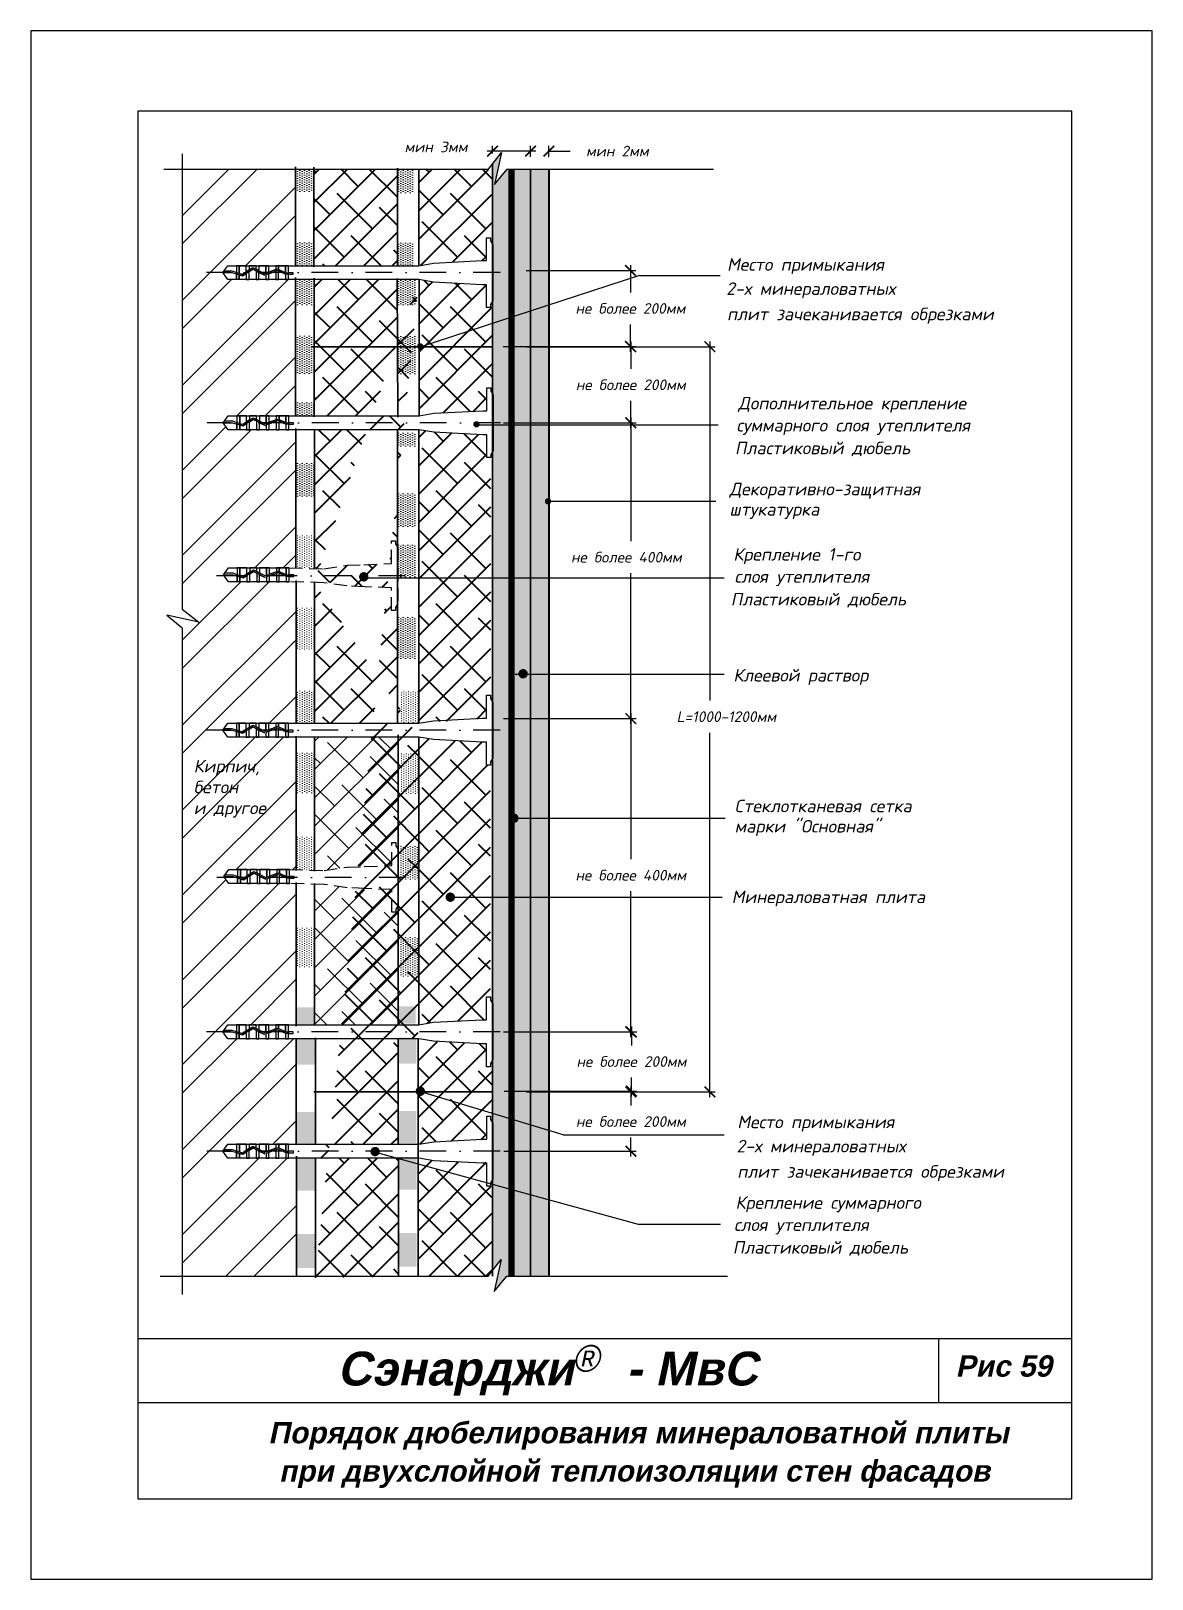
# Model space of a CAD drawing. Header units: inches. Extents: x 47 to 4151, y -1120 to 1902.
# Drawn here: x 1733.8 to 1943.8, y -67.3 to 222.7 of the extents above; entities that cross this region are included whole.
import ezdxf

# ---------------------------------------------------------------- set-up
doc = ezdxf.new("R2010")
doc.units = ezdxf.units.IN
doc.header["$LTSCALE"] = 10
doc.header["$MEASUREMENT"] = 0
doc.linetypes.add('DASHDOT', pattern=[1, 0.5, -0.25, 0, -0.25])
doc.linetypes.add('HIDDEN', pattern=[0.375, 0.25, -0.125])
doc.layers.add('dim', color=160, linetype='Continuous', lineweight=15)
doc.layers.add('Layer1', color=108, linetype='Continuous', lineweight=30)
for name, color, linetype in [('DUBEL', 142, 'Continuous'), ('hatch', 240, 'Continuous'), ('ndp', 242, 'Continuous'), ('ramka', 248, 'Continuous'), ('Плиты верх', 96, 'Continuous')]:
    doc.layers.add(name, color=color, linetype=linetype)
doc.layers.add('list', color=5, linetype='Continuous', plot=False)
doc.styles.add('ndp', font='ARIALBD.TTF', dxfattribs={"oblique": 12})
doc.styles.add('style2', font='romans.shx', dxfattribs={"oblique": 12})
doc.dimstyles.new('1', dxfattribs={"dimtxt": 2, "dimasz": 2, "dimexe": 1, "dimexo": 0.7, "dimgap": 2, "dimtad": 0, "dimtih": 1, "dimtoh": 1, "dimdec": 4, "dimzin": 0, "dimdsep": 46, "dimtxsty": 'style2', "dimblk": 'ARCHTICK', "dimcen": 1.5, "dimdle": 1, "dimadec": 0, "dimazin": 0, "dimtfac": 1, "dimtdec": 4, "dimtofl": 0, "dimtmove": 0, "dimatfit": 2, "dimldrblk": 'DOTSMALL', "dimfxl": 1, "dimtolj": 1, "dimtzin": 0, "dimarcsym": 0})
pattern_1 = [(45, (631.9717, -10.0287), (-2.65165, 2.65165), []), (135, (631.9717, -10.0287), (-7.954951, 2.65165), [9.375, -5.625])]
pattern_2 = [(90, (-9.09828, 637.78272), (-0.4375, 0.21875), [0, -0.4375])]

msp = doc.modelspace()

# ---------------------------------------------------------------- texts
at = {"layer": 'ndp', "oblique": 12}
for s, height, style, p in [('Место примыкания ', 2.34619952, 'style2', (1864.232794, 177.77709)), ('2-х минераловатных ', 2.34619952, 'style2', (1864.081341, 173.251513)), ('плит зачеканивается обрезками', 2.34619952, 'style2', (1864.232794, 168.495258)), ('Дополнительное крепление ', 2.34619952, 'style2', (1866.330208, 151.790899)), ('суммарного слоя утеплителя', 2.34619952, 'style2', (1866.009308, 147.649157)), ('Пластиковый дюбель', 2.34619952, 'style2', (1865.71177, 143.394692)), ('Декоративно-защитная', 2.34619952, 'style2', (1864.689608, 135.70395)), ('штукатурка', 2.3461995, 'style2', (1864.689608, 131.905341)), ('Крепление 1-го', 2.34619952, 'style2', (1865.410105, 123.470336)), ('слоя утеплителя', 2.34619952, 'style2', (1865.647136, 119.328594)), ('Пластиковый дюбель', 2.34619952, 'style2', (1864.936026, 115.074129)), ('Клеевой раствор', 2.34619952, 'style2', (1865.402318, 100.820962)), ('Кирпич,', 2.3461995, 'style2', (1764.318926, 83.807519)), ('бетон', 2.3461995, 'style2', (1764.318926, 79.89138)), ('Стеклотканевая сетка', 2.34619952, 'style2', (1865.661045, 76.336345)), ('и другое', 2.3461995, 'style2', (1764.318926, 75.975241)), ('марки "Основная"', 2.34619952, 'style2', (1865.661045, 72.537736)), ('Минераловатная плита', 2.34619952, 'style2', (1865.098375, 59.312294)), ('Место примыкания ', 2.34619952, 'style2', (1866.154, 17.144482)), ('2-х минераловатных ', 2.34619952, 'style2', (1866.002547, 12.618905)), ('плит зачеканивается обрезками', 2.34619952, 'style2', (1866.154, 7.862649)), ('Крепление суммарного', 2.34619952, 'style2', (1865.809777, 2.035965)), ('слоя утеплителя', 2.34619952, 'style2', (1865.556959, -2.105777)), ('Пластиковый дюбель', 2.34619952, 'style2', (1865.304141, -6.360242)), ('Сэнарджи    - МвС', 6.33260053, 'ndp', (1791.250203, -31.051338)), ('Рис 59', 4, 'ndp', (1907.051662, -29.406924)), ('Порядок дюбелирования минераловатной плиты ', 4, 'ndp', (1778.302857, -41.88731)), (' при двухслойной теплоизоляции стен фасадов', 4, 'ndp', (1778.744492, -49.051162))]:
    msp.add_text(s, height=height, dxfattribs=dict(at, style=style)).set_placement(p)
at = {"layer": 'ndp', "insert": (1835.272226, -23.476516), "char_height": 5, "attachment_point": 1, "style": 'style2'}
msp.add_mtext('{\\fCentury Gothic|b0|i0|c204|p32;®}', dxfattribs=at)

# ---------------------------------------------------------------- blocks, each defined once
blk = doc.blocks.new('_ArchTick')
at = {"layer": 'DUBEL', "color": 0, "const_width": 0.15}
blk.add_lwpolyline([(-0.5, -0.5), (0.5, 0.5)], dxfattribs=at)
blk = doc.blocks.new('*D324')
at = {"layer": 'Defpoints', "color": 0}
for p in [(1826.06, 35.18), (1821.8, 24.08), (1846.33, 24.08)]:
    blk.add_point(p, dxfattribs=at)
at = {"layer": 'dim', "color": 0, "lineweight": -2}
for p, q in [((1826.76, 35.18), (1847.33, 35.18)), ((1846.33, 36.18), (1846.33, 32.64)), ((1846.33, 23.08), (1846.33, 26.62)), ((1822.5, 24.08), (1847.33, 24.08))]:
    blk.add_line(p, q, dxfattribs=at)
at = {"layer": 'dim', "color": 0, "lineweight": -2, "xscale": 2, "yscale": 2, "zscale": 2}
for p, rotation in [((1846.33, 35.18), 90), ((1846.33, 24.08), 270)]:
    blk.add_blockref('_ArchTick', p, dxfattribs=dict(at, rotation=rotation))
at = {"layer": 'dim', "color": 0, "insert": (1846.33, 29.63), "char_height": 2, "attachment_point": 5, "style": 'style2'}
blk.add_mtext('\\A1;{\\fRomanS|b0|i0|c204|p2;не более 200мм}', dxfattribs=at)
blk = doc.blocks.new('_DotSmall')
at = {"layer": 'DUBEL', "color": 0, "const_width": 0.5}
blk.add_lwpolyline([(-0.0625, 0, 1), (0.0625, 0, 1)], format="xyb", close=True, dxfattribs=at)
blk = doc.blocks.new('*D325')
at = {"layer": 'Defpoints', "color": 0}
for p in [(1825.88, 177.83), (1821.62, 163.58), (1846.14, 163.58)]:
    blk.add_point(p, dxfattribs=at)
at = {"layer": 'dim', "color": 0, "lineweight": -2}
for p, q in [((1826.58, 177.83), (1847.14, 177.83)), ((1846.14, 178.83), (1846.14, 173.72)), ((1846.14, 162.58), (1846.14, 167.7)), ((1822.32, 163.58), (1847.14, 163.58))]:
    blk.add_line(p, q, dxfattribs=at)
at = {"layer": 'dim', "color": 0, "lineweight": -2, "xscale": 2, "yscale": 2, "zscale": 2}
for p, rotation in [((1846.14, 177.83), 90), ((1846.14, 163.58), 270)]:
    blk.add_blockref('_ArchTick', p, dxfattribs=dict(at, rotation=rotation))
at = {"layer": 'dim', "color": 0, "insert": (1846.14, 170.71), "char_height": 2, "attachment_point": 5, "style": 'style2'}
blk.add_mtext('\\A1;{\\fRomanS|b0|i0|c204|p2;не более 200мм}', dxfattribs=at)
blk = doc.blocks.new('*D326')
at = {"layer": 'Defpoints', "color": 0}
for p in [(1825.96, 23.94), (1821.7, 12.83), (1846.22, 12.83)]:
    blk.add_point(p, dxfattribs=at)
at = {"layer": 'dim', "color": 0, "lineweight": -2}
for p, q in [((1826.66, 23.94), (1847.22, 23.94)), ((1846.22, 24.94), (1846.22, 21.4)), ((1846.22, 11.83), (1846.22, 15.38)), ((1822.4, 12.83), (1847.22, 12.83))]:
    blk.add_line(p, q, dxfattribs=at)
at = {"layer": 'dim', "color": 0, "lineweight": -2, "xscale": 2, "yscale": 2, "zscale": 2}
for p, rotation in [((1846.22, 23.94), 90), ((1846.22, 12.83), 270)]:
    blk.add_blockref('_ArchTick', p, dxfattribs=dict(at, rotation=rotation))
at = {"layer": 'dim', "color": 0, "insert": (1846.22, 18.39), "char_height": 2, "attachment_point": 5, "style": 'style2'}
blk.add_mtext('\\A1;{\\fRomanS|b0|i0|c204|p2;не более 200мм}', dxfattribs=at)
blk = doc.blocks.new('*D327')
at = {"layer": 'Defpoints', "color": 0}
for p in [(1839.26, 163.54), (1861.02, 163.54), (1836.94, 23.94)]:
    blk.add_point(p, dxfattribs=at)
at = {"layer": 'dim', "color": 0, "lineweight": -2}
for p, q in [((1839.96, 163.54), (1862.02, 163.54)), ((1861.02, 164.54), (1861.02, 97.24)), ((1861.02, 22.94), (1861.02, 91.24)), ((1837.64, 23.94), (1862.02, 23.94))]:
    blk.add_line(p, q, dxfattribs=at)
at = {"layer": 'dim', "color": 0, "lineweight": -2, "xscale": 2, "yscale": 2, "zscale": 2}
for p, rotation in [((1861.02, 163.54), 90), ((1861.02, 23.94), 270)]:
    blk.add_blockref('_ArchTick', p, dxfattribs=dict(at, rotation=rotation))
at = {"layer": 'dim', "color": 0, "insert": (1864.12, 94.24), "char_height": 2, "attachment_point": 5, "style": 'style2'}
blk.add_mtext('\\A1;L=1000-1200{\\fRomanS|b0|i0|c204|p2;мм}', dxfattribs=at)
blk = doc.blocks.new('*D328')
at = {"layer": 'Defpoints', "color": 0}
for p in [(1830.87, 200.19), (1827.42, 198.44), (1830.87, 198.32)]:
    blk.add_point(p, dxfattribs=at)
at = {"layer": 'dim', "color": 0, "lineweight": -2}
for p, q in [((1827.42, 200.19), (1825.42, 200.19)), ((1827.42, 199.14), (1827.42, 201.19)), ((1830.87, 199.02), (1830.87, 201.19)), ((1830.87, 200.19), (1834.87, 200.19))]:
    blk.add_line(p, q, dxfattribs=at)
at = {"layer": 'dim', "color": 0, "lineweight": -2, "xscale": 2, "yscale": 2, "zscale": 2}
blk.add_blockref('_ArchTick', (1827.42, 200.19), dxfattribs=at)
at = {"layer": 'dim', "color": 0, "lineweight": -2, "xscale": 2, "yscale": 2, "zscale": 2, "rotation": 180}
blk.add_blockref('_ArchTick', (1830.87, 200.19), dxfattribs=at)
at = {"layer": 'dim', "color": 0, "insert": (1843.69, 200.19), "char_height": 2, "attachment_point": 5, "style": 'style2'}
blk.add_mtext('\\A1;{\\fRomanS|b0|i0|c204|p2;мин 2мм}', dxfattribs=at)
blk = doc.blocks.new('*D329')
at = {"layer": 'Defpoints', "color": 0}
for p in [(1820.32, 200.19), (1820.32, 199.02), (1827.42, 198.44)]:
    blk.add_point(p, dxfattribs=at)
at = {"layer": 'dim', "color": 0, "lineweight": -2}
for p, q in [((1828.42, 200.19), (1819.32, 200.19)), ((1820.32, 199.72), (1820.32, 201.19)), ((1827.42, 199.14), (1827.42, 201.19))]:
    blk.add_line(p, q, dxfattribs=at)
at = {"layer": 'dim', "color": 0, "lineweight": -2, "xscale": 2, "yscale": 2, "zscale": 2, "rotation": 180}
blk.add_blockref('_ArchTick', (1820.32, 200.19), dxfattribs=at)
at = {"layer": 'dim', "color": 0, "lineweight": -2, "xscale": 2, "yscale": 2, "zscale": 2}
blk.add_blockref('_ArchTick', (1827.42, 200.19), dxfattribs=at)
at = {"layer": 'dim', "color": 0, "insert": (1809.72, 200.97), "char_height": 2, "attachment_point": 5, "style": 'style2'}
blk.add_mtext('\\A1;{\\fRomanS|b0|i0|c204|p2;мин 3мм}', dxfattribs=at)
blk = doc.blocks.new('*D330')
at = {"layer": 'Defpoints', "color": 0}
for p in [(1821.69, 149.29), (1846.21, 149.29), (1821.69, 93.87)]:
    blk.add_point(p, dxfattribs=at)
at = {"layer": 'dim', "color": 0, "lineweight": -2}
for p, q in [((1822.39, 149.29), (1847.21, 149.29)), ((1846.21, 150.29), (1846.21, 127.12)), ((1846.21, 92.87), (1846.21, 121.1)), ((1822.39, 93.87), (1847.21, 93.87))]:
    blk.add_line(p, q, dxfattribs=at)
at = {"layer": 'dim', "color": 0, "lineweight": -2, "xscale": 2, "yscale": 2, "zscale": 2}
for p, rotation in [((1846.21, 149.29), 90), ((1846.21, 93.87), 270)]:
    blk.add_blockref('_ArchTick', p, dxfattribs=dict(at, rotation=rotation))
at = {"layer": 'dim', "color": 0, "insert": (1845.37, 124.11), "char_height": 2, "attachment_point": 5, "style": 'style2'}
blk.add_mtext('\\A1;{\\fRomanS|b0|i0|c204|p2;не более 400мм}', dxfattribs=at)
blk = doc.blocks.new('*D331')
at = {"layer": 'Defpoints', "color": 0}
for p in [(1825.95, 163.54), (1821.69, 149.28), (1846.21, 149.28)]:
    blk.add_point(p, dxfattribs=at)
at = {"layer": 'dim', "color": 0, "lineweight": -2}
for p, q in [((1826.65, 163.54), (1847.21, 163.54)), ((1846.21, 164.54), (1846.21, 159.42)), ((1846.21, 148.28), (1846.21, 153.4)), ((1822.39, 149.28), (1847.21, 149.28))]:
    blk.add_line(p, q, dxfattribs=at)
at = {"layer": 'dim', "color": 0, "lineweight": -2, "xscale": 2, "yscale": 2, "zscale": 2}
for p, rotation in [((1846.21, 163.54), 90), ((1846.21, 149.28), 270)]:
    blk.add_blockref('_ArchTick', p, dxfattribs=dict(at, rotation=rotation))
at = {"layer": 'dim', "color": 0, "insert": (1846.21, 156.41), "char_height": 2, "attachment_point": 5, "style": 'style2'}
blk.add_mtext('\\A1;{\\fRomanS|b0|i0|c204|p2;не более 200мм}', dxfattribs=at)
blk = doc.blocks.new('*D332')
at = {"layer": 'Defpoints', "color": 0}
for p in [(1842.73, 93.87), (1821.69, 35.21), (1846.21, 35.21)]:
    blk.add_point(p, dxfattribs=at)
at = {"layer": 'dim', "color": 0, "lineweight": -2}
for p, q in [((1843.43, 93.87), (1847.21, 93.87)), ((1846.21, 94.87), (1846.21, 67.55)), ((1846.21, 34.21), (1846.21, 61.53)), ((1822.39, 35.21), (1847.21, 35.21))]:
    blk.add_line(p, q, dxfattribs=at)
at = {"layer": 'dim', "color": 0, "lineweight": -2, "xscale": 2, "yscale": 2, "zscale": 2}
for p, rotation in [((1846.21, 93.87), 90), ((1846.21, 35.21), 270)]:
    blk.add_blockref('_ArchTick', p, dxfattribs=dict(at, rotation=rotation))
at = {"layer": 'dim', "color": 0, "insert": (1846.21, 64.54), "char_height": 2, "attachment_point": 5, "style": 'style2'}
blk.add_mtext('\\A1;{\\fRomanS|b0|i0|c204|p2;не более 400мм}', dxfattribs=at)

# ---------------------------------------------------------------- dimensions: what is measured, and where the dimension line sits
at = {"layer": 'dim'}
dim = msp.add_linear_dim(base=(1820.320504, 200.189128), p1=(1827.419105, 198.437032), p2=(1820.320504, 199.02043), text='{\\fRomanS|b0|i0|c204|p2;мин 3мм}', dimstyle='1', override={"dimtmove": 1}, dxfattribs=at)
dim.commit()
dim.dimension.update_dxf_attribs({"geometry": '*D329', "text_midpoint": (1809.715206, 200.974523), "dimtype": 160})
dim = msp.add_linear_dim(base=(1830.874559, 200.189128), p1=(1827.419105, 198.437032), p2=(1830.874559, 198.320225), text='{\\fRomanS|b0|i0|c204|p2;мин 2мм}', dimstyle='1', dxfattribs=at)
dim.commit()
dim.dimension.update_dxf_attribs({"geometry": '*D328', "text_midpoint": (1843.69418, 200.189128)})
for base, p1, p2, text, picture, middle in [((1846.143679, 163.580814), (1825.88277, 177.833985), (1821.623221, 163.580814), '{\\fRomanS|b0|i0|c204|p2;не более 200мм}', '*D325', (1846.143679, 170.7074)), ((1846.20792, 149.283125), (1825.947011, 163.536295), (1821.687462, 149.283125), '{\\fRomanS|b0|i0|c204|p2;не более 200мм}', '*D331', (1846.20792, 156.40971)), ((1846.20792, 35.208661), (1842.734059, 93.868757), (1821.687462, 35.208661), '{\\fRomanS|b0|i0|c204|p2;не более 400мм}', '*D332', (1846.20792, 64.538709)), ((1846.325428, 24.075504), (1826.064519, 35.180357), (1821.80497, 24.075504), '{\\fRomanS|b0|i0|c204|p2;не более 200мм}', '*D324', (1846.325428, 29.62793)), ((1846.221867, 12.834746), (1825.960959, 23.939599), (1821.701409, 12.834746), '{\\fRomanS|b0|i0|c204|p2;не более 200мм}', '*D326', (1846.221867, 18.387172))]:
    dim = msp.add_linear_dim(base=base, p1=p1, p2=p2, angle=270, text=text, dimstyle='1', dxfattribs=at)
    dim.commit()
    dim.dimension.update_dxf_attribs({"geometry": picture, "text_midpoint": middle})
for base, p1, p2, text, override, picture, middle in [((1861.017206, 163.542839), (1836.941413, 23.939599), (1839.260012, 163.542839), 'L=1000-1200{\\fRomanS|b0|i0|c204|p2;мм}', {"dimtmove": 1}, '*D327', (1864.117469, 94.242355)), ((1846.20792, 149.286795), (1821.687462, 93.868757), (1821.687462, 149.286795), '{\\fRomanS|b0|i0|c204|p2;не более 400мм}', {"dimtmove": 2}, '*D330', (1845.368928, 124.110431))]:
    dim = msp.add_linear_dim(base=base, p1=p1, p2=p2, angle=90, text=text, dimstyle='1', override=override, dxfattribs=at)
    dim.commit()
    dim.dimension.update_dxf_attribs({"geometry": picture, "text_midpoint": middle, "dimtype": 160})

# ---------------------------------------------------------------- hatches: boundary and pattern name
at = {"layer": 'dim'}
h = msp.add_hatch(dxfattribs=at)
h.set_pattern_fill('ANSI32', color=1, scale=30, style=0)
h.set_pattern_definition([(45, (2e-14, 319.183), (-7.95495, 7.95495), []), (45, (5.303, 319.183), (-7.95495, 7.95495), [])])
h.paths.add_polyline_path([(1783.451667, 147.994532), (1782.15459, 147.994532), (1781.609133, 147.994532), (1780.315532, 147.994532), (1779.770076, 147.994532), (1778.476474, 147.994532), (1777.931018, 147.994532), (1776.637416, 147.994532), (1776.09196, 147.994532), (1774.798358, 147.994532), (1774.252902, 147.994532), (1772.9593, 147.994532), (1772.413844, 147.994532), (1770.785118, 147.994532), (1769.64571, 149.575327), (1770.044737, 149.575327), (1770.785118, 150.602519), (1772.413844, 150.602519), (1774.252902, 150.602519), (1774.798358, 150.602519), (1776.09196, 150.602519), (1776.637416, 150.602519), (1778.476474, 150.602519), (1779.770076, 150.602519), (1781.609133, 150.602519), (1782.15459, 150.602519), (1783.424476, 150.602519), (1783.424476, 176.10862), (1782.075063, 176.10862), (1781.529607, 176.10862), (1780.236006, 176.10862), (1779.690549, 176.10862), (1778.396948, 176.10862), (1777.851492, 176.10862), (1776.55789, 176.10862), (1776.012434, 176.10862), (1774.718832, 176.10862), (1774.173376, 176.10862), (1772.879774, 176.10862), (1772.334318, 176.10862), (1770.705592, 176.10862), (1769.566184, 177.689416), (1769.965211, 177.689416), (1770.705592, 178.716608), (1772.334318, 178.716608), (1774.173376, 178.716608), (1774.718832, 178.716608), (1776.012434, 178.716608), (1776.55789, 178.716608), (1778.396948, 178.716608), (1779.690549, 178.716608), (1781.529607, 178.716608), (1782.075063, 178.716608), (1783.420163, 178.716608), (1783.420163, 196.817522), (1762.183644, 196.817522), (1762.183644, 114.382322), (1765.298318, 111.92759), (1759.297305, 113.239751), (1762.183644, 110.86777), (1762.183644, -10.570227), (1783.599119, -10.570227), (1783.599119, 11.536329), (1782.10515, 11.536329), (1781.559694, 11.536329), (1780.266092, 11.536329), (1779.720636, 11.536329), (1778.427035, 11.536329), (1777.881578, 11.536329), (1776.587977, 11.536329), (1776.042521, 11.536329), (1774.748919, 11.536329), (1774.203463, 11.536329), (1772.909861, 11.536329), (1772.364405, 11.536329), (1770.735679, 11.536329), (1769.596271, 13.117124), (1769.995298, 13.117124), (1770.735679, 14.144317), (1772.364405, 14.144317), (1774.203463, 14.144317), (1774.748919, 14.144317), (1776.042521, 14.144317), (1776.587977, 14.144317), (1778.427035, 14.144317), (1779.720636, 14.144317), (1781.559694, 14.144317), (1782.10515, 14.144317), (1783.545264, 14.144317), (1783.545264, 33.898367), (1782.075063, 33.898367), (1781.529607, 33.898367), (1780.236006, 33.898367), (1779.690549, 33.898367), (1778.396948, 33.898367), (1777.851492, 33.898367), (1776.55789, 33.898367), (1776.012434, 33.898367), (1774.718832, 33.898367), (1774.173376, 33.898367), (1772.879774, 33.898367), (1772.334318, 33.898367), (1770.705592, 33.898367), (1769.566184, 35.479162), (1769.965211, 35.479162), (1770.705592, 36.506354), (1772.334318, 36.506354), (1774.173376, 36.506354), (1774.718832, 36.506354), (1776.012434, 36.506354), (1776.55789, 36.506354), (1778.396948, 36.506354), (1779.690549, 36.506354), (1781.529607, 36.506354), (1782.075063, 36.506354), (1783.556799, 36.506354), (1783.556799, 62.944688), (1782.264679, 62.978877), (1781.719223, 62.978877), (1780.425622, 62.978877), (1779.880165, 62.978877), (1778.586564, 62.978877), (1778.041108, 62.978877), (1776.747506, 62.978877), (1776.20205, 62.978877), (1774.908448, 62.978877), (1774.362992, 62.978877), (1773.06939, 62.978877), (1772.523934, 62.978877), (1770.895208, 62.978877), (1770.072773, 64.11991), (1769.837854, 64.11991), (1770.154827, 64.559673), (1770.895208, 65.586865), (1772.523934, 65.586865), (1774.362992, 65.586865), (1774.908448, 65.586865), (1776.20205, 65.586865), (1776.747506, 65.586865), (1778.586564, 65.586865), (1779.880165, 65.586865), (1781.719223, 65.586865), (1782.264679, 65.586865), (1783.497504, 65.555932), (1783.497504, 90.403387), (1782.07545, 90.403387), (1781.529994, 90.403387), (1780.236392, 90.403387), (1779.690936, 90.403387), (1778.397334, 90.403387), (1777.851878, 90.403387), (1776.558276, 90.403387), (1776.01282, 90.403387), (1774.719218, 90.403387), (1774.173762, 90.403387), (1772.880161, 90.403387), (1772.334704, 90.403387), (1770.705979, 90.403387), (1769.566571, 91.984182), (1769.965598, 91.984182), (1770.705979, 93.011374), (1772.334704, 93.011374), (1774.173762, 93.011374), (1774.719218, 93.011374), (1776.01282, 93.011374), (1776.558276, 93.011374), (1778.397334, 93.011374), (1779.690936, 93.011374), (1781.529994, 93.011374), (1782.07545, 93.011374), (1783.497505, 93.011374), (1783.497505, 119.475707), (1782.198559, 119.510077), (1781.653102, 119.510077), (1780.359501, 119.510077), (1779.814044, 119.510077), (1778.520443, 119.510077), (1777.974987, 119.510077), (1776.681385, 119.510077), (1776.135929, 119.510077), (1774.842327, 119.510077), (1774.296871, 119.510077), (1773.003269, 119.510077), (1772.457813, 119.510077), (1770.829087, 119.510077), (1770.006652, 120.651109), (1769.771733, 120.651109), (1770.088706, 121.090872), (1770.829087, 122.118064), (1772.457813, 122.118064), (1774.296871, 122.118064), (1774.842327, 122.118064), (1776.135929, 122.118064), (1776.681385, 122.118064), (1778.520443, 122.118064), (1779.814044, 122.118064), (1781.653102, 122.118064), (1782.198559, 122.118064), (1783.451667, 122.086622)])
h.paths.add_polyline_path([(1763.888363, 74.731299), (1780.926241, 74.481949), (1781.674291, 78.001249), (1764.636413, 78.250599)], flags=24)
h.paths.add_polyline_path([(1764.054597, 79.429505), (1776.288351, 79.180155), (1777.036401, 82.699454), (1764.802647, 82.948804)], flags=24)
h.paths.add_polyline_path([(1763.651288, 82.40962), (1778.17538, 82.077153), (1779.172781, 86.769552), (1764.648688, 87.102019)], flags=24)
h = msp.add_hatch(dxfattribs=at)
h.set_pattern_fill('DOTS', color=1, scale=7, angle=90, style=0)
h.set_pattern_definition(pattern_2)
h.paths.add_polyline_path([(1786.821371, 196.817522), (1783.420163, 196.817522), (1783.420163, 192.476714), (1786.821371, 192.476714)])
h = msp.add_hatch(dxfattribs=at)
h.set_pattern_fill('DOTS', color=1, scale=7, angle=90, style=0)
h.set_pattern_definition([(90, (9.8165, 637.54524), (-0.4375, 0.21875), [0, -0.4375])])
h.paths.add_polyline_path([(1805.736138, 196.58004), (1802.334931, 196.58004), (1802.334931, 192.239232), (1805.736138, 192.239232)])
h = msp.add_hatch(dxfattribs=at)
h.set_pattern_fill('DOTS', color=1, scale=7, angle=90, style=0)
h.set_pattern_definition(pattern_2)
h.paths.add_polyline_path([(1786.895079, 165.543593), (1783.424476, 165.543593), (1783.424476, 158.437466), (1786.895079, 158.437466)])
h.paths.add_polyline_path([(1786.895079, 176.10862), (1783.424476, 176.10862), (1783.424476, 171.380775), (1786.895079, 171.380775)])
h.paths.add_polyline_path([(1786.821371, 183.055127), (1783.420163, 183.055127), (1783.420163, 178.716608), (1786.821371, 178.716608)])
h = msp.add_hatch(dxfattribs=at)
h.set_pattern_fill('DOTS', color=1, scale=7, angle=90, style=0)
h.set_pattern_definition([(90, (9.8165, 637.74423), (-0.4375, 0.21875), [0, -0.4375])])
h.paths.add_polyline_path([(1805.809847, 165.505097), (1802.339243, 165.505097), (1802.339243, 158.398971), (1805.809847, 158.398971)])
h.paths.add_polyline_path([(1805.809847, 176.070125), (1802.339243, 176.070125), (1802.339243, 171.34228), (1805.809847, 171.34228)])
h.paths.add_polyline_path([(1805.736138, 183.016632), (1802.334931, 183.016632), (1802.334931, 178.678113), (1805.736138, 178.678113)])
h = msp.add_hatch(dxfattribs=at)
h.set_pattern_fill('DOTS', color=1, scale=7, angle=90, style=0)
h.set_pattern_definition(pattern_2)
h.paths.add_polyline_path([(1786.986063, 141.687306), (1783.451667, 141.687306), (1783.451667, 135.342547), (1786.986063, 135.342547)])
h.paths.add_polyline_path([(1786.895079, 153.107866), (1783.424476, 153.107866), (1783.424476, 150.602519), (1786.895079, 150.602519)])
h = msp.add_hatch(dxfattribs=at)
h.set_pattern_fill('DOTS', color=1, scale=7, angle=90, style=0)
h.set_pattern_definition([(90, (9.8165, 632.08805), (-0.4375, 0.21875), [0, -0.4375])])
h.paths.add_polyline_path([(1805.900831, 135.992633), (1802.366435, 135.992633), (1802.366435, 129.647874), (1805.900831, 129.647874)])
h.paths.add_polyline_path([(1805.809847, 147.413193), (1802.339243, 147.413193), (1802.339243, 144.907845), (1805.809847, 144.907845)])
h = msp.add_hatch(dxfattribs=at)
h.set_pattern_fill('DOTS', color=1, scale=7, angle=90, style=0)
h.set_pattern_definition(pattern_2)
h.paths.add_polyline_path([(1786.953976, 114.671459), (1783.497505, 114.671459), (1783.497505, 106.803959), (1786.953976, 106.803959)])
h.paths.add_polyline_path([(1786.986063, 128.236414), (1783.451667, 128.236414), (1783.451667, 122.086622), (1786.986063, 121.997941)])
h = msp.add_hatch(dxfattribs=at)
h.set_pattern_fill('DOTS', color=1, scale=7, angle=90, style=0)
h.set_pattern_definition([(90, (9.8165, 636.05477), (-0.4375, 0.21875), [0, -0.4375])])
h.paths.add_polyline_path([(1805.868744, 112.943509), (1802.412273, 112.943509), (1802.412273, 105.076008), (1805.868744, 105.076008)])
h.paths.add_polyline_path([(1805.900831, 126.508464), (1802.366435, 126.508464), (1802.366435, 120.358672), (1805.900831, 120.269991)])
h = msp.add_hatch(dxfattribs=at)
h.set_pattern_fill('DOTS', color=1, scale=7, angle=90, style=0)
h.set_pattern_definition(pattern_2)
h.paths.add_polyline_path([(1786.97882, 87.515891), (1783.497504, 87.515891), (1783.497504, 79.902182), (1786.97882, 79.902182)])
h.paths.add_polyline_path([(1786.953976, 99.19025), (1783.497505, 99.19025), (1783.497505, 93.011374), (1786.953976, 93.011374)])
h = msp.add_hatch(dxfattribs=at)
h.set_pattern_fill('DOTS', color=1, scale=7, angle=90, style=0)
h.set_pattern_definition([(90, (10.38493, 637.6791), (-0.4375, 0.21875), [0, -0.4375])])
h.paths.add_polyline_path([(1806.462031, 87.412251), (1802.980715, 87.412251), (1802.980715, 79.798542), (1806.462031, 79.798542)])
h.paths.add_polyline_path([(1806.437188, 99.08661), (1802.980717, 99.08661), (1802.980717, 92.907734), (1806.437188, 92.907734)])
h = msp.add_hatch(dxfattribs=at)
h.set_pattern_fill('ANSI38', color=1, scale=30, style=0)
h.set_pattern_definition(pattern_1)
h.paths.add_polyline_path([(1802.62489, 90.403387), (1786.97882, 90.403387), (1786.97882, 65.468583), (1789.052192, 65.468583), (1792.944175, 66.077119), (1801.395324, 66.521171), (1801.395324, 70.628645), (1801.468188, 70.628645), (1801.468188, 70.6498), (1802.182793, 70.6498), (1802.182793, 70.628645), (1802.20088, 70.628645), (1802.20088, 70.085878), (1802.623589, 69.33114)])
h = msp.add_hatch(dxfattribs=at)
h.set_pattern_fill('DOTS', color=1, scale=7, angle=90, style=0)
h.set_pattern_definition(pattern_2)
h.paths.add_polyline_path([(1786.97882, 54.776938), (1783.556799, 54.776938), (1783.556799, 47.163229), (1786.97882, 47.163229)])
h.paths.add_polyline_path([(1786.97882, 71.78089), (1783.497504, 71.78089), (1783.497504, 65.555932), (1786.97882, 65.468583)])
h = msp.add_hatch(dxfattribs=at)
h.set_pattern_fill('DOTS', color=1, scale=7, angle=90, style=0)
h.set_pattern_definition([(90, (10.29974, 636.05477), (-0.4375, 0.21875), [0, -0.4375])])
h.paths.add_polyline_path([(1806.376837, 53.048988), (1802.954816, 53.048988), (1802.954816, 45.435278), (1806.376837, 45.435278)])
h.paths.add_polyline_path([(1806.376837, 70.052939), (1802.895521, 70.052939), (1802.895521, 63.827982), (1806.376837, 63.740632)])
h = msp.add_hatch(dxfattribs=at)
h.set_pattern_fill('ANSI38', color=1, scale=30, style=0)
h.set_pattern_definition(pattern_1)
h.paths.add_polyline_path([(1801.425885, 61.824952), (1793.890573, 61.824952), (1790.84234, 62.51396), (1788.768535, 62.806786), (1786.97882, 62.854142), (1786.97882, 36.506354), (1802.62489, 36.506354), (1802.62489, 58.479422), (1802.623589, 58.908679), (1802.182793, 58.17916), (1802.182793, 57.590019), (1801.425885, 57.590019)])
h = msp.add_hatch(dxfattribs=at)
h.set_pattern_fill('DOTS', color=1, scale=7, angle=90, style=0)
h.set_pattern_definition(pattern_2)
h.paths.add_polyline_path([(1787.153484, 11.536329), (1783.599119, 11.536329), (1783.599119, 5.452875), (1787.153484, 5.452875)])
h.paths.add_polyline_path([(1787.153484, -2.668417), (1783.599119, -2.668417), (1783.599119, -9.013175), (1787.153484, -9.013175)])
h.paths.add_polyline_path([(1787.125057, 20.172711), (1783.545264, 20.172711), (1783.545264, 14.144317), (1787.125057, 14.144317)])
h.paths.add_polyline_path([(1787.125057, 33.898367), (1783.545264, 33.898367), (1783.545264, 29.055377), (1787.125057, 29.055377)])
h.paths.add_polyline_path([(1786.97882, 39.803311), (1783.556799, 39.803311), (1783.556799, 36.506354), (1786.97882, 36.506354)])
h = msp.add_hatch(dxfattribs=at)
h.set_pattern_fill('DOTS', color=1, scale=7, angle=90, style=0)
h.set_pattern_definition([(90, (9.8165, 637.9766), (-0.4375, 0.21875), [0, -0.4375])])
h.paths.add_polyline_path([(1806.068252, 11.73021), (1802.513887, 11.73021), (1802.513887, 5.646756), (1806.068252, 5.646756)])
h.paths.add_polyline_path([(1806.068252, -2.474536), (1802.513887, -2.474536), (1802.513887, -8.819295), (1806.068252, -8.819295)])
h.paths.add_polyline_path([(1806.039824, 20.366591), (1802.460032, 20.366591), (1802.460032, 14.338197), (1806.039824, 14.338197)])
h.paths.add_polyline_path([(1806.039824, 34.092248), (1802.460032, 34.092248), (1802.460032, 29.249258), (1806.039824, 29.249258)])
h.paths.add_polyline_path([(1805.893587, 39.997192), (1802.471567, 39.997192), (1802.471567, 36.700235), (1805.893587, 36.700235)])
at = {"layer": 'hatch'}
h = msp.add_hatch(dxfattribs=at)
h.set_pattern_fill('DOTS', color=256, scale=12, style=0)
h.set_pattern_definition([(0, (1052.63075, 1196.2518), (0.375, 0.75), [0, -0.75])])
h.paths.add_polyline_path([(1823.869804, 196.817522), (1823.054178, 196.817522), (1820.682196, 193.931184), (1821.994358, 199.932196), (1820.320504, 197.808335), (1820.320504, 78.769885), (1820.320504, -9.244988), (1821.936979, -7.193932), (1820.624817, -13.194945), (1822.996799, -10.308606), (1823.869804, -10.308606)])
h = msp.add_hatch(dxfattribs=at)
h.set_pattern_fill('DOTS', color=256, scale=12, style=0)
h.set_pattern_definition([(0, (1052.6447, 1195.9902), (0.375, 0.75), [0, -0.75])])
h.paths.add_polyline_path([(1823.883751, 196.555901), (1823.068125, 196.555901), (1820.696144, 193.669563), (1822.008305, 199.670575), (1820.334451, 197.546714), (1820.334451, 78.508264), (1820.334451, -9.506609), (1821.950926, -7.455553), (1820.638765, -13.456566), (1823.010746, -10.570227), (1823.883751, -10.570227)])
h = msp.add_hatch(dxfattribs=at)
h.set_pattern_fill('DOTS', color=256, scale=10, style=0)
h.set_pattern_definition([(0, (1052.63075, 1196.2518), (0.3125, 0.625), [0, -0.625])])
h.paths.add_polyline_path([(1827.419105, 196.817522), (1823.869804, 196.817522), (1823.869804, -10.308606), (1827.419105, -10.308606)])
h = msp.add_hatch(dxfattribs=at)
h.set_pattern_fill('DOTS', color=256, scale=10, style=0)
h.set_pattern_definition([(0, (1052.6447, 1195.9902), (0.3125, 0.625), [0, -0.625])])
h.paths.add_polyline_path([(1827.433052, 196.555901), (1823.883751, 196.555901), (1823.883751, -10.570227), (1827.433052, -10.570227)])
h = msp.add_hatch(dxfattribs=at)
h.set_pattern_fill('AR-CONC', color=256, scale=0.35, style=0)
h.set_pattern_definition([(50, (1052.6307, 1196.2518), (2.5104106, -0.2196325), [0.2625, -2.8875]), (355, (1052.6307, 1196.2518), (-0.4856297, 2.6326725), [0.21, -2.31]), (100.4514, (1052.84, 1196.2335), (2.024783, 2.4130384), [0.2230907, -2.4539974]), (46.1842, (1052.6307, 1196.9518), (3.735344, -0.5793166), [0.39375, -4.33125]), (96.6356, (1052.942, 1196.9035), (3.2713195, 3.409413), [0.334636, -3.680995]), (351.1842, (1052.6307, 1196.9518), (3.271317, 3.409415), [0.315, -3.465]), (21, (1052.9807, 1196.7768), (2.0891747, -1.409166), [0.2625, -2.8875]), (326, (1052.9807, 1196.7768), (0.8516037, 2.538025), [0.21, -2.31]), (71.4514, (1053.1548, 1196.6594), (2.940779, 1.1288567), [0.2230907, -2.4539974]), (37.5, (1052.63075, 1196.2518), (0.0425595, 1.1651285), [0, -2.282, 0, -2.345, 0, -2.31875]), (7.5, (1052.6307, 1196.2518), (0.9207434, 1.380441), [0, -1.337, 0, -2.2295, 0, -0.88375]), (327.5, (1051.85025, 1196.2518), (1.8683785, -0.07894205), [0, -0.875, 0, -2.73, 0, -3.6225]), (317.5, (1051.5002, 1196.2518), (2.0411516, 0.3503674), [0, -1.1375, 0, -1.813, 0, -2.5725])])
h.paths.add_polyline_path([(1830.874559, 196.817522), (1827.419105, 196.817522), (1827.419105, -10.308606), (1830.874559, -10.308606)])
h = msp.add_hatch(dxfattribs=at)
h.set_pattern_fill('AR-CONC', color=256, scale=0.35, style=0)
h.set_pattern_definition([(50, (1052.6447, 1195.9902), (2.5104106, -0.2196325), [0.2625, -2.8875]), (355, (1052.6447, 1195.9902), (-0.4856297, 2.6326725), [0.21, -2.31]), (100.4514, (1052.854, 1195.972), (2.024783, 2.4130384), [0.2230907, -2.4539974]), (46.1842, (1052.6447, 1196.6902), (3.735344, -0.5793166), [0.39375, -4.33125]), (96.6356, (1052.956, 1196.642), (3.2713195, 3.409413), [0.334636, -3.680995]), (351.1842, (1052.6447, 1196.69), (3.271317, 3.409415), [0.315, -3.465]), (21, (1052.9947, 1196.5152), (2.0891747, -1.409166), [0.2625, -2.8875]), (326, (1052.9947, 1196.5152), (0.8516037, 2.538025), [0.21, -2.31]), (71.4514, (1053.1688, 1196.3978), (2.940779, 1.1288567), [0.2230907, -2.4539974]), (37.5, (1052.6447, 1195.9902), (0.0425595, 1.1651285), [0, -2.282, 0, -2.345, 0, -2.31875]), (7.5, (1052.6447, 1195.9902), (0.9207434, 1.380441), [0, -1.337, 0, -2.2295, 0, -0.88375]), (327.5, (1051.8642, 1195.9902), (1.8683785, -0.07894205), [0, -0.875, 0, -2.73, 0, -3.6225]), (317.5, (1051.5142, 1195.9902), (2.0411516, 0.3503674), [0, -1.1375, 0, -1.813, 0, -2.5725])])
h.paths.add_polyline_path([(1830.888507, 196.555901), (1827.433052, 196.555901), (1827.433052, -10.570227), (1830.888507, -10.570227)])
at = {"layer": 'Плиты верх', "lineweight": 40}
h = msp.add_hatch(dxfattribs=at)
h.set_pattern_fill('ANSI38', color=1, scale=30, style=0)
h.paths.add_polyline_path([(1786.821371, 196.817522), (1802.479473, 196.817522), (1802.479473, 178.716608), (1786.821371, 178.716608)])
h.paths.add_polyline_path([(1806.480904, 196.817522), (1820.320504, 196.817522), (1820.320504, 183.942505), (1819.189579, 183.942505), (1819.189579, 179.707939), (1809.254759, 179.189497), (1806.480905, 178.716608)])
h.paths.add_polyline_path([(1786.895079, 176.10862), (1802.454367, 176.10862), (1802.591589, 150.602519), (1786.895079, 150.602519)])
h.paths.add_polyline_path([(1786.986063, 147.994532), (1802.530597, 147.994532), (1802.530597, 127.180999), (1801.402067, 127.180999), (1801.402067, 122.904934), (1793.009677, 122.590954), (1789.622591, 122.590954), (1786.986063, 121.997941)], flags=17)
h.paths.add_polyline_path([(1806.481291, 147.994532), (1809.334285, 147.521642), (1819.269105, 147.0447), (1819.269105, 142.768635), (1819.983709, 142.768635), (1819.983709, 98.237271), (1819.189965, 98.237271), (1819.189965, 93.961205), (1806.481291, 93.011374)], flags=17)
h.paths.add_polyline_path([(1806.510992, 11.536329), (1809.284846, 11.06344), (1816.13518, 10.70596), (1819.219666, 10.70596), (1819.219666, 6.310433), (1820.334451, 6.310433), (1820.320504, -9.524306), (1819.496194, -10.570227), (1806.362182, -10.570227), (1806.362182, 11.536329)], flags=17)
edge = h.paths.add_edge_path()
edge.add_line((1806.56043, 176.095063), (1809.254759, 175.635731))
edge.add_line((1809.254759, 175.635731), (1819.189579, 175.158789))
edge.add_line((1819.189579, 175.158789), (1819.189579, 170.882724))
edge.add_line((1819.189579, 170.882724), (1820.320504, 170.882724))
edge.add_line((1820.320504, 170.882724), (1820.320504, 155.828416))
edge.add_line((1820.320504, 155.828416), (1819.269105, 155.828416))
edge.add_line((1819.269105, 155.828416), (1819.269105, 151.55235))
edge.add_line((1819.269105, 151.55235), (1809.334285, 151.075409))
edge.add_line((1809.334285, 151.075409), (1806.560431, 150.602519))
edge.add_line((1806.560431, 150.602519), (1806.480905, 176.10862))
edge.add_line((1786.953976, 119.465551), (1789.922215, 119.384249))
edge.add_line((1789.922215, 119.384249), (1793.027653, 118.727251))
edge.add_line((1793.027653, 118.727251), (1801.402067, 118.397284))
edge.add_line((1801.402067, 118.397284), (1801.402067, 114.121219))
edge.add_line((1801.402067, 114.121219), (1802.530597, 114.121219))
edge.add_line((1802.530597, 114.121219), (1802.530597, 92.911885))
edge.add_line((1802.530597, 92.911885), (1786.953976, 93.011374))
edge.add_line((1786.953976, 93.011374), (1786.953976, 119.384249))
edge.add_line((1806.481292, 90.403387), (1809.255145, 89.930497))
edge.add_line((1809.255145, 89.930497), (1819.189965, 89.453555))
edge.add_line((1819.189965, 89.453555), (1819.189965, 85.17749))
edge.add_line((1819.189965, 85.17749), (1819.90457, 85.17749))
edge.add_line((1819.90457, 85.17749), (1819.90457, 41.732251))
edge.add_line((1819.90457, 41.732251), (1819.189579, 41.732251))
edge.add_line((1819.189579, 41.732251), (1819.189579, 37.497686))
edge.add_line((1819.189579, 37.497686), (1809.254759, 36.979244))
edge.add_line((1809.254759, 36.979244), (1806.48091, 36.506355))
edge.add_line((1806.48091, 36.506355), (1806.48091, 90.403387))
edge.add_line((1806.362182, 33.898367), (1809.254759, 33.425477))
edge.add_line((1809.254759, 33.425477), (1819.189579, 32.907035))
edge.add_line((1819.189579, 32.907035), (1819.189579, 28.67247))
edge.add_line((1819.189579, 28.67247), (1820.334451, 28.67247))
edge.add_line((1820.334451, 28.67247), (1820.334451, 19.370213))
edge.add_line((1820.334451, 19.370213), (1819.219666, 19.370213))
edge.add_line((1819.219666, 19.370213), (1819.219666, 15.094148))
edge.add_line((1819.219666, 15.094148), (1809.284846, 14.617206))
edge.add_line((1809.284846, 14.617206), (1807.754673, 14.356341))
edge.add_line((1807.754673, 14.356341), (1806.510992, 14.144317))
edge.add_line((1806.510992, 14.144317), (1806.362182, 14.144317))
edge.add_line((1806.362182, 14.144317), (1806.362182, 33.949878))
edge.add_line((1787.125057, 33.898367), (1802.637921, 33.898367))
edge.add_line((1802.637921, 33.898367), (1802.637921, 14.144317))
edge.add_line((1802.637921, 14.144317), (1787.125057, 14.050153))
edge.add_line((1787.125057, 14.050153), (1787.125057, 34.070714))
edge.add_line((1787.153484, -10.570227), (1787.153484, 11.536329))
edge.add_line((1787.153484, 11.536329), (1802.691485, 11.490832))
edge.add_line((1802.691485, 11.490832), (1802.691485, -10.570227))
edge.add_line((1802.691485, -10.570227), (1787.153484, -10.898137))

# ---------------------------------------------------------------- linework, layer by layer
at = {"layer": 'DUBEL', "linetype": 'DASHDOT'}
for p, q in [((1821.711938, 177.412614), (1766.746914, 177.412614)), ((1821.791464, 149.298525), (1766.82644, 149.298525)), ((1803.924427, 120.651109), (1767.374582, 120.651109)), ((1821.712325, 91.70738), (1766.747301, 91.70738)), ((1803.990548, 64.11991), (1767.440703, 64.11991)), ((1821.711938, 35.202361), (1766.746914, 35.202361)), ((1821.742025, 12.840323), (1766.777001, 12.840323))]:
    msp.add_line(p, q, dxfattribs=at)
at = {"layer": 'DUBEL', "linetype": 'HIDDEN', "const_width": 1.2}
for points in [[(1823.869804, -10.308606), (1823.869804, 196.817522)], [(1823.883751, -10.570227), (1823.883751, 196.555901)]]:
    msp.add_lwpolyline(points, dxfattribs=at)
at = {"layer": 'DUBEL'}
for points in [[(1818.394314, 179.666439), (1819.189579, 179.666439), (1819.189579, 183.942505), (1819.904183, 183.942505), (1819.904183, 183.353364), (1820.34498, 182.623845), (1820.34498, 172.201384), (1819.904183, 171.471865), (1819.904183, 170.882724), (1819.189579, 170.882724), (1819.189579, 175.158789), (1818.394314, 175.158789), (1809.254759, 175.635731), (1806.480905, 176.10862), (1782.075063, 176.10862), (1782.075063, 177.122198), (1782.978345, 177.122198), (1782.978345, 177.399), (1782.075063, 177.399), (1782.075063, 177.122198), (1782.075063, 178.716608), (1781.529607, 178.716608), (1781.529607, 177.454404), (1781.653224, 177.399), (1782.075063, 177.412614), (1782.075063, 177.122198), (1781.594031, 177.122198), (1781.529607, 177.151072), (1781.529607, 176.10862), (1782.075063, 176.10862), (1780.236006, 176.10862), (1780.236006, 177.730858), (1781.529607, 177.151072), (1780.051524, 177.813542), (1779.690549, 177.681198), (1779.690549, 176.10862), (1780.236006, 176.10862), (1778.396948, 176.10862), (1778.396948, 177.206922), (1779.690549, 177.681198), (1777.851492, 177.006941), (1777.851492, 176.10862), (1778.396948, 176.10862), (1776.55789, 176.10862), (1776.55789, 177.412614), (1777.624207, 176.923611), (1776.012434, 177.739921), (1776.012434, 176.10862), (1776.55789, 176.10862), (1774.718832, 176.10862), (1774.718832, 177.412614), (1774.718832, 177.602961), (1775.422223, 178.038844), (1776.012434, 177.739921), (1775.422223, 178.038844), (1774.173376, 177.264948), (1774.173376, 176.10862), (1774.718832, 176.10862), (1772.879774, 176.10862), (1772.879774, 177.009574), (1773.476635, 176.833187), (1774.173376, 177.264948), (1773.476635, 176.833187), (1772.879774, 177.009574), (1772.879774, 176.10862), (1772.334318, 176.10862), (1772.334318, 177.17077), (1772.879774, 177.009574), (1772.334318, 177.17077), (1772.334318, 176.10862), (1770.705592, 176.10862), (1769.765698, 177.412614), (1771.515965, 177.412614), (1772.334318, 177.17077), (1772.334318, 177.412614), (1771.55601, 177.689416), (1769.965211, 177.689416), (1769.765698, 177.412614), (1770.705592, 178.716608), (1772.334318, 178.716608), (1772.334318, 177.459406), (1772.879774, 177.29821), (1772.879774, 178.716608), (1772.879774, 177.412614), (1772.879774, 177.29821), (1773.436202, 177.133771), (1774.173376, 177.590589), (1774.173376, 178.716608), (1772.334318, 178.716608), (1774.718832, 178.716608), (1774.718832, 177.928601), (1774.173376, 177.590589), (1775.408582, 178.356031), (1776.012434, 178.0502), (1776.012434, 178.716608), (1774.718832, 178.716608), (1776.55789, 178.716608), (1776.55789, 177.773944), (1776.012434, 178.0502), (1777.641913, 177.224921), (1778.396948, 177.501741), (1778.396948, 178.716608), (1776.55789, 178.716608), (1777.851492, 178.716608), (1777.851492, 177.412614), (1777.851492, 177.30176), (1777.851492, 178.716608), (1779.690549, 178.716608), (1779.690549, 177.976016), (1778.396948, 177.501741), (1780.061972, 178.112191), (1780.236006, 178.03419), (1780.236006, 178.716608), (1780.236006, 178.03419), (1781.529607, 177.454404), (1781.529607, 178.716608), (1779.690549, 178.716608), (1782.075063, 178.716608), (1806.480905, 178.716608), (1809.254759, 179.189497), (1818.394314, 179.666439)], [(1818.47384, 151.55235), (1819.269105, 151.55235), (1819.269105, 155.828416), (1819.983709, 155.828416), (1819.983709, 155.239275), (1820.424506, 154.509756), (1820.424506, 144.087295), (1819.983709, 143.357776), (1819.983709, 142.768635), (1819.269105, 142.768635), (1819.269105, 147.0447), (1818.47384, 147.0447), (1809.334285, 147.521642), (1806.560431, 147.994532), (1782.15459, 147.994532), (1782.15459, 149.008109), (1783.057871, 149.008109), (1783.057871, 149.284911), (1782.15459, 149.284911), (1782.15459, 149.008109), (1782.15459, 150.602519), (1781.609133, 150.602519), (1781.609133, 149.340315), (1781.73275, 149.284911), (1782.15459, 149.298525), (1782.15459, 149.008109), (1781.673557, 149.008109), (1781.609133, 149.036983), (1781.609133, 147.994532), (1782.15459, 147.994532), (1780.315532, 147.994532), (1780.315532, 149.61677), (1781.609133, 149.036983), (1780.13105, 149.699453), (1779.770076, 149.567109), (1779.770076, 147.994532), (1780.315532, 147.994532), (1778.476474, 147.994532), (1778.476474, 149.092833), (1779.770076, 149.567109), (1777.931018, 148.892852), (1777.931018, 147.994532), (1778.476474, 147.994532), (1776.637416, 147.994532), (1776.637416, 149.298525), (1777.703733, 148.809522), (1776.09196, 149.625833), (1776.09196, 147.994532), (1776.637416, 147.994532), (1774.798358, 147.994532), (1774.798358, 149.298525), (1774.798358, 149.488872), (1775.501749, 149.924755), (1776.09196, 149.625833), (1775.501749, 149.924755), (1774.252902, 149.150859), (1774.252902, 147.994532), (1774.798358, 147.994532), (1772.9593, 147.994532), (1772.9593, 148.895485), (1773.556161, 148.719098), (1774.252902, 149.150859), (1773.556161, 148.719098), (1772.9593, 148.895485), (1772.9593, 147.994532), (1772.413844, 147.994532), (1772.413844, 149.056681), (1772.9593, 148.895485), (1772.413844, 149.056681), (1772.413844, 147.994532), (1770.785118, 147.994532), (1769.845224, 149.298525), (1771.595491, 149.298525), (1772.413844, 149.056681), (1772.413844, 149.298525), (1771.635536, 149.575327), (1770.044737, 149.575327), (1769.845224, 149.298525), (1770.785118, 150.602519), (1772.413844, 150.602519), (1772.413844, 149.345317), (1772.9593, 149.184121), (1772.9593, 150.602519), (1772.9593, 149.298525), (1772.9593, 149.184121), (1773.515728, 149.019682), (1774.252902, 149.4765), (1774.252902, 150.602519), (1772.413844, 150.602519), (1774.798358, 150.602519), (1774.798358, 149.814513), (1774.252902, 149.4765), (1775.488108, 150.241942), (1776.09196, 149.936111), (1776.09196, 150.602519), (1774.798358, 150.602519), (1776.637416, 150.602519), (1776.637416, 149.659855), (1776.09196, 149.936111), (1777.721439, 149.110833), (1778.476474, 149.387652), (1778.476474, 150.602519), (1776.637416, 150.602519), (1777.931018, 150.602519), (1777.931018, 149.298525), (1777.931018, 149.187671), (1777.931018, 150.602519), (1779.770076, 150.602519), (1779.770076, 149.861927), (1778.476474, 149.387652), (1780.141498, 149.998103), (1780.315532, 149.920101), (1780.315532, 150.602519), (1780.315532, 149.920101), (1781.609133, 149.340315), (1781.609133, 150.602519), (1779.770076, 150.602519), (1782.15459, 150.602519), (1806.560431, 150.602519), (1809.334285, 151.075409), (1818.47384, 151.55235)], [(1818.3947, 93.961205), (1819.189965, 93.961205), (1819.189965, 98.237271), (1819.90457, 98.237271), (1819.90457, 97.64813), (1820.345367, 96.918611), (1820.345367, 86.49615), (1819.90457, 85.766631), (1819.90457, 85.17749), (1819.189965, 85.17749), (1819.189965, 89.453555), (1818.3947, 89.453555), (1809.255145, 89.930497), (1806.481292, 90.403387), (1782.07545, 90.403387), (1782.07545, 91.416964), (1782.978731, 91.416964), (1782.978731, 91.693766), (1782.07545, 91.693766), (1782.07545, 91.416964), (1782.07545, 93.011374), (1781.529994, 93.011374), (1781.529994, 91.74917), (1781.653611, 91.693766), (1782.07545, 91.70738), (1782.07545, 91.416964), (1781.594417, 91.416964), (1781.529994, 91.445838), (1781.529994, 90.403387), (1782.07545, 90.403387), (1780.236392, 90.403387), (1780.236392, 92.025625), (1781.529994, 91.445838), (1780.05191, 92.108308), (1779.690936, 91.975964), (1779.690936, 90.403387), (1780.236392, 90.403387), (1778.397334, 90.403387), (1778.397334, 91.501688), (1779.690936, 91.975964), (1777.851878, 91.301707), (1777.851878, 90.403387), (1778.397334, 90.403387), (1776.558276, 90.403387), (1776.558276, 91.70738), (1777.624593, 91.218377), (1776.01282, 92.034688), (1776.01282, 90.403387), (1776.558276, 90.403387), (1774.719218, 90.403387), (1774.719218, 91.70738), (1774.719218, 91.897727), (1775.42261, 92.33361), (1776.01282, 92.034688), (1775.42261, 92.33361), (1774.173762, 91.559714), (1774.173762, 90.403387), (1774.719218, 90.403387), (1772.880161, 90.403387), (1772.880161, 91.30434), (1773.477022, 91.127953), (1774.173762, 91.559714), (1773.477022, 91.127953), (1772.880161, 91.30434), (1772.880161, 90.403387), (1772.334704, 90.403387), (1772.334704, 91.465536), (1772.880161, 91.30434), (1772.334704, 91.465536), (1772.334704, 90.403387), (1770.705979, 90.403387), (1769.766084, 91.70738), (1771.516352, 91.70738), (1772.334704, 91.465536), (1772.334704, 91.70738), (1771.556397, 91.984182), (1769.965598, 91.984182), (1769.766084, 91.70738), (1770.705979, 93.011374), (1772.334704, 93.011374), (1772.334704, 91.754172), (1772.880161, 91.592976), (1772.880161, 93.011374), (1772.880161, 91.70738), (1772.880161, 91.592976), (1773.436589, 91.428537), (1774.173762, 91.885355), (1774.173762, 93.011374), (1772.334704, 93.011374), (1774.719218, 93.011374), (1774.719218, 92.223368), (1774.173762, 91.885355), (1775.408968, 92.650797), (1776.01282, 92.344966), (1776.01282, 93.011374), (1774.719218, 93.011374), (1776.558276, 93.011374), (1776.558276, 92.06871), (1776.01282, 92.344966), (1777.6423, 91.519688), (1778.397334, 91.796507), (1778.397334, 93.011374), (1776.558276, 93.011374), (1777.851878, 93.011374), (1777.851878, 91.70738), (1777.851878, 91.596526), (1777.851878, 93.011374), (1779.690936, 93.011374), (1779.690936, 92.270782), (1778.397334, 91.796507), (1780.062358, 92.406958), (1780.236392, 92.328956), (1780.236392, 93.011374), (1780.236392, 92.328956), (1781.529994, 91.74917), (1781.529994, 93.011374), (1779.690936, 93.011374), (1782.07545, 93.011374), (1806.481292, 93.011374), (1809.255145, 93.484264), (1818.3947, 93.961205)], [(1818.394314, 37.456185), (1819.189579, 37.456185), (1819.189579, 41.732251), (1819.904183, 41.732251), (1819.904183, 41.14311), (1820.34498, 40.413591), (1820.34498, 29.99113), (1819.904183, 29.261611), (1819.904183, 28.67247), (1819.189579, 28.67247), (1819.189579, 32.948536), (1818.394314, 32.948536), (1809.254759, 33.425477), (1806.480905, 33.898367), (1782.075063, 33.898367), (1782.075063, 34.911944), (1782.978345, 34.911944), (1782.978345, 35.188746), (1782.075063, 35.188746), (1782.075063, 34.911944), (1782.075063, 36.506354), (1781.529607, 36.506354), (1781.529607, 35.24415), (1781.653224, 35.188746), (1782.075063, 35.202361), (1782.075063, 34.911944), (1781.594031, 34.911944), (1781.529607, 34.940819), (1781.529607, 33.898367), (1782.075063, 33.898367), (1780.236006, 33.898367), (1780.236006, 35.520605), (1781.529607, 34.940819), (1780.051524, 35.603289), (1779.690549, 35.470944), (1779.690549, 33.898367), (1780.236006, 33.898367), (1778.396948, 33.898367), (1778.396948, 34.996669), (1779.690549, 35.470944), (1777.851492, 34.796687), (1777.851492, 33.898367), (1778.396948, 33.898367), (1776.55789, 33.898367), (1776.55789, 35.202361), (1777.624207, 34.713357), (1776.012434, 35.529668), (1776.012434, 33.898367), (1776.55789, 33.898367), (1774.718832, 33.898367), (1774.718832, 35.202361), (1774.718832, 35.392707), (1775.422223, 35.82859), (1776.012434, 35.529668), (1775.422223, 35.82859), (1774.173376, 35.054695), (1774.173376, 33.898367), (1774.718832, 33.898367), (1772.879774, 33.898367), (1772.879774, 34.799321), (1773.476635, 34.622933), (1774.173376, 35.054695), (1773.476635, 34.622933), (1772.879774, 34.799321), (1772.879774, 33.898367), (1772.334318, 33.898367), (1772.334318, 34.960517), (1772.879774, 34.799321), (1772.334318, 34.960517), (1772.334318, 33.898367), (1770.705592, 33.898367), (1769.765698, 35.202361), (1771.515965, 35.202361), (1772.334318, 34.960517), (1772.334318, 35.202361), (1771.55601, 35.479162), (1769.965211, 35.479162), (1769.765698, 35.202361), (1770.705592, 36.506354), (1772.334318, 36.506354), (1772.334318, 35.249152), (1772.879774, 35.087956), (1772.879774, 36.506354), (1772.879774, 35.202361), (1772.879774, 35.087956), (1773.436202, 34.923518), (1774.173376, 35.380335), (1774.173376, 36.506354), (1772.334318, 36.506354), (1774.718832, 36.506354), (1774.718832, 35.718348), (1774.173376, 35.380335), (1775.408582, 36.145777), (1776.012434, 35.839946), (1776.012434, 36.506354), (1774.718832, 36.506354), (1776.55789, 36.506354), (1776.55789, 35.56369), (1776.012434, 35.839946), (1777.641913, 35.014668), (1778.396948, 35.291487), (1778.396948, 36.506354), (1776.55789, 36.506354), (1777.851492, 36.506354), (1777.851492, 35.202361), (1777.851492, 35.091506), (1777.851492, 36.506354), (1779.690549, 36.506354), (1779.690549, 35.765763), (1778.396948, 35.291487), (1780.061972, 35.901938), (1780.236006, 35.823937), (1780.236006, 36.506354), (1780.236006, 35.823937), (1781.529607, 35.24415), (1781.529607, 36.506354), (1779.690549, 36.506354), (1782.075063, 36.506354), (1806.480905, 36.506354), (1809.254759, 36.979244), (1818.394314, 37.456185)], [(1818.424401, 15.094148), (1819.219666, 15.094148), (1819.219666, 19.370213), (1819.93427, 19.370213), (1819.93427, 18.781073), (1820.375067, 18.051553), (1820.375067, 7.629092), (1819.93427, 6.899573), (1819.93427, 6.310433), (1819.219666, 6.310433), (1819.219666, 10.586498), (1818.424401, 10.586498), (1809.284846, 11.06344), (1806.510992, 11.536329), (1782.10515, 11.536329), (1782.10515, 12.549907), (1783.008432, 12.549907), (1783.008432, 12.826708), (1782.10515, 12.826708), (1782.10515, 12.549907), (1782.10515, 14.144317), (1781.559694, 14.144317), (1781.559694, 12.882113), (1781.683311, 12.826708), (1782.10515, 12.840323), (1782.10515, 12.549907), (1781.624117, 12.549907), (1781.559694, 12.578781), (1781.559694, 11.536329), (1782.10515, 11.536329), (1780.266092, 11.536329), (1780.266092, 13.158567), (1781.559694, 12.578781), (1780.081611, 13.241251), (1779.720636, 13.108906), (1779.720636, 11.536329), (1780.266092, 11.536329), (1778.427035, 11.536329), (1778.427035, 12.634631), (1779.720636, 13.108906), (1777.881578, 12.43465), (1777.881578, 11.536329), (1778.427035, 11.536329), (1776.587977, 11.536329), (1776.587977, 12.840323), (1777.654294, 12.35132), (1776.042521, 13.16763), (1776.042521, 11.536329), (1776.587977, 11.536329), (1774.748919, 11.536329), (1774.748919, 12.840323), (1774.748919, 13.03067), (1775.45231, 13.466553), (1776.042521, 13.16763), (1775.45231, 13.466553), (1774.203463, 12.692657), (1774.203463, 11.536329), (1774.748919, 11.536329), (1772.909861, 11.536329), (1772.909861, 12.437283), (1773.506722, 12.260895), (1774.203463, 12.692657), (1773.506722, 12.260895), (1772.909861, 12.437283), (1772.909861, 11.536329), (1772.364405, 11.536329), (1772.364405, 12.598479), (1772.909861, 12.437283), (1772.364405, 12.598479), (1772.364405, 11.536329), (1770.735679, 11.536329), (1769.795785, 12.840323), (1771.546052, 12.840323), (1772.364405, 12.598479), (1772.364405, 12.840323), (1771.586097, 13.117124), (1769.995298, 13.117124), (1769.795785, 12.840323), (1770.735679, 14.144317), (1772.364405, 14.144317), (1772.364405, 12.887115), (1772.909861, 12.725919), (1772.909861, 14.144317), (1772.909861, 12.840323), (1772.909861, 12.725919), (1773.466289, 12.56148), (1774.203463, 13.018298), (1774.203463, 14.144317), (1772.364405, 14.144317), (1774.748919, 14.144317), (1774.748919, 13.35631), (1774.203463, 13.018298), (1775.438669, 13.78374), (1776.042521, 13.477908), (1776.042521, 14.144317), (1774.748919, 14.144317), (1776.587977, 14.144317), (1776.587977, 13.201653), (1776.042521, 13.477908), (1777.672, 12.65263), (1778.427035, 12.92945), (1778.427035, 14.144317), (1776.587977, 14.144317), (1777.881578, 14.144317), (1777.881578, 12.840323), (1777.881578, 12.729468), (1777.881578, 14.144317), (1779.720636, 14.144317), (1779.720636, 13.403725), (1778.427035, 12.92945), (1780.092059, 13.5399), (1780.266092, 13.461899), (1780.266092, 14.144317), (1780.266092, 13.461899), (1781.559694, 12.882113), (1781.559694, 14.144317), (1779.720636, 14.144317), (1782.10515, 14.144317), (1806.510992, 14.144317), (1809.284846, 14.617206), (1818.424401, 15.094148)]]:
    msp.add_lwpolyline(points, close=True, dxfattribs=at)
at = {"layer": 'DUBEL', "linetype": 'HIDDEN'}
for points in [[(1796.21991, 122.672794), (1801.402067, 122.904934), (1801.402067, 127.180999), (1802.116672, 127.180999), (1802.116672, 126.591859), (1802.557468, 125.862339), (1802.557468, 115.439879), (1802.116672, 114.710359), (1802.116672, 114.121219), (1801.402067, 114.121219), (1801.402067, 118.397284), (1796.407966, 118.560245), (1793.027653, 118.727251), (1788.702414, 119.337985), (1782.198559, 119.510077), (1782.198559, 120.523654), (1783.10184, 120.523654), (1783.10184, 120.800456), (1782.198559, 120.800456), (1782.198559, 120.523654), (1782.198559, 122.118064), (1781.653102, 122.118064), (1781.653102, 120.85586), (1781.776719, 120.800456), (1782.198559, 120.81407), (1782.198559, 120.523654), (1781.717526, 120.523654), (1781.653102, 120.552528), (1781.653102, 119.510077), (1782.198559, 119.510077), (1780.359501, 119.510077), (1780.359501, 121.132315), (1781.653102, 120.552528), (1780.175019, 121.214998), (1779.814044, 121.082654), (1779.814044, 119.510077), (1780.359501, 119.510077), (1778.520443, 119.510077), (1778.520443, 120.608378), (1779.814044, 121.082654), (1777.974987, 120.408397), (1777.974987, 119.510077), (1778.520443, 119.510077), (1776.681385, 119.510077), (1776.681385, 120.81407), (1777.747702, 120.325067), (1776.135929, 121.141377), (1776.135929, 119.510077), (1776.681385, 119.510077), (1774.842327, 119.510077), (1774.842327, 120.81407), (1774.842327, 121.004417), (1775.545718, 121.4403), (1776.135929, 121.141377), (1775.545718, 121.4403), (1774.296871, 120.666404), (1774.296871, 119.510077), (1774.842327, 119.510077), (1773.003269, 119.510077), (1773.003269, 120.41103), (1773.60013, 120.234643), (1774.296871, 120.666404), (1773.60013, 120.234643), (1773.003269, 120.41103), (1773.003269, 119.510077), (1772.457813, 119.510077), (1772.457813, 120.572226), (1773.003269, 120.41103), (1772.457813, 120.572226), (1772.457813, 119.510077), (1770.829087, 119.510077), (1769.889193, 120.81407), (1771.63946, 120.81407), (1772.457813, 120.572226), (1772.457813, 120.81407), (1771.679505, 121.090872), (1770.088706, 121.090872), (1769.889193, 120.81407), (1770.829087, 122.118064), (1772.457813, 122.118064), (1772.457813, 120.860862), (1773.003269, 120.699666), (1773.003269, 122.118064), (1773.003269, 120.81407), (1773.003269, 120.699666), (1773.559697, 120.535227), (1774.296871, 120.992045), (1774.296871, 122.118064), (1772.457813, 122.118064), (1774.842327, 122.118064), (1774.842327, 121.330058), (1774.296871, 120.992045), (1775.532077, 121.757487), (1776.135929, 121.451656), (1776.135929, 122.118064), (1774.842327, 122.118064), (1776.681385, 122.118064), (1776.681385, 121.1754), (1776.135929, 121.451656), (1777.765408, 120.626378), (1778.520443, 120.903197), (1778.520443, 122.118064), (1776.681385, 122.118064), (1777.974987, 122.118064), (1777.974987, 120.81407), (1777.974987, 120.703216), (1777.974987, 122.118064), (1779.814044, 122.118064), (1779.814044, 121.377472), (1778.520443, 120.903197), (1780.185467, 121.513648), (1780.359501, 121.435646), (1780.359501, 122.118064), (1780.359501, 121.435646), (1781.653102, 120.85586), (1781.653102, 122.118064), (1779.814044, 122.118064), (1782.198559, 122.118064), (1788.693393, 121.955103), (1793.009677, 122.590954), (1796.21991, 122.672794)], [(1796.286031, 66.141594), (1801.468188, 66.373735), (1801.468188, 70.6498), (1802.182793, 70.6498), (1802.182793, 70.060659), (1802.623589, 69.33114), (1802.623589, 58.908679), (1802.182793, 58.17916), (1802.182793, 57.590019), (1801.468188, 57.590019), (1801.468188, 61.866085), (1796.474087, 62.029046), (1793.093774, 62.196052), (1788.768535, 62.806786), (1782.264679, 62.978877), (1782.264679, 63.992455), (1783.167961, 63.992455), (1783.167961, 64.269256), (1782.264679, 64.269256), (1782.264679, 63.992455), (1782.264679, 65.586865), (1781.719223, 65.586865), (1781.719223, 64.324661), (1781.84284, 64.269256), (1782.264679, 64.282871), (1782.264679, 63.992455), (1781.783647, 63.992455), (1781.719223, 64.021329), (1781.719223, 62.978877), (1782.264679, 62.978877), (1780.425622, 62.978877), (1780.425622, 64.601115), (1781.719223, 64.021329), (1780.24114, 64.683799), (1779.880165, 64.551454), (1779.880165, 62.978877), (1780.425622, 62.978877), (1778.586564, 62.978877), (1778.586564, 64.077179), (1779.880165, 64.551454), (1778.041108, 63.877198), (1778.041108, 62.978877), (1778.586564, 62.978877), (1776.747506, 62.978877), (1776.747506, 64.282871), (1777.813823, 63.793868), (1776.20205, 64.610178), (1776.20205, 62.978877), (1776.747506, 62.978877), (1774.908448, 62.978877), (1774.908448, 64.282871), (1774.908448, 64.473218), (1775.611839, 64.909101), (1776.20205, 64.610178), (1775.611839, 64.909101), (1774.362992, 64.135205), (1774.362992, 62.978877), (1774.908448, 62.978877), (1773.06939, 62.978877), (1773.06939, 63.879831), (1773.666251, 63.703443), (1774.362992, 64.135205), (1773.666251, 63.703443), (1773.06939, 63.879831), (1773.06939, 62.978877), (1772.523934, 62.978877), (1772.523934, 64.041027), (1773.06939, 63.879831), (1772.523934, 64.041027), (1772.523934, 62.978877), (1770.895208, 62.978877), (1769.955314, 64.282871), (1771.705581, 64.282871), (1772.523934, 64.041027), (1772.523934, 64.282871), (1771.745626, 64.559673), (1770.154827, 64.559673), (1769.955314, 64.282871), (1770.895208, 65.586865), (1772.523934, 65.586865), (1772.523934, 64.329663), (1773.06939, 64.168467), (1773.06939, 65.586865), (1773.06939, 64.282871), (1773.06939, 64.168467), (1773.625818, 64.004028), (1774.362992, 64.460846), (1774.362992, 65.586865), (1772.523934, 65.586865), (1774.908448, 65.586865), (1774.908448, 64.798858), (1774.362992, 64.460846), (1775.598198, 65.226288), (1776.20205, 64.920456), (1776.20205, 65.586865), (1774.908448, 65.586865), (1776.747506, 65.586865), (1776.747506, 64.644201), (1776.20205, 64.920456), (1777.831529, 64.095178), (1778.586564, 64.371998), (1778.586564, 65.586865), (1776.747506, 65.586865), (1778.041108, 65.586865), (1778.041108, 64.282871), (1778.041108, 64.172016), (1778.041108, 65.586865), (1779.880165, 65.586865), (1779.880165, 64.846273), (1778.586564, 64.371998), (1780.251588, 64.982448), (1780.425622, 64.904447), (1780.425622, 65.586865), (1780.425622, 64.904447), (1781.719223, 64.324661), (1781.719223, 65.586865), (1779.880165, 65.586865), (1782.264679, 65.586865), (1788.759514, 65.423903), (1793.075798, 66.059754), (1796.286031, 66.141594)]]:
    msp.add_lwpolyline(points, close=True, dxfattribs=at)
at = {"layer": 'hatch'}
for points in [[(1758.712381, 196.817522), (1819.539625, 196.817522), (1821.994358, 199.932196), (1820.682196, 193.931184), (1823.054178, 196.817522), (1861.725814, 196.817522)], [(1758.712381, 196.817522), (1819.539625, 196.817522), (1821.994358, 199.932196), (1820.682196, 193.931184), (1823.054178, 196.817522), (1854.082346, 196.817522)], [(1762.183644, 199.660385), (1762.183644, 114.382322), (1765.298318, 111.92759), (1759.297305, 113.239751), (1762.183644, 110.86777), (1762.183644, 24.837993)], [(1762.183644, 199.660385), (1762.183644, 114.382322), (1765.298318, 111.92759), (1759.297305, 113.239751), (1762.183644, 110.86777), (1762.183644, -13.985646)], [(1758.019685, -10.570227), (1819.496194, -10.570227), (1821.950926, -7.455553), (1820.638765, -13.456566), (1823.010746, -10.570227), (1864.315273, -10.570227)]]:
    msp.add_lwpolyline(points, dxfattribs=at)
at = {"layer": 'Layer1'}
for p, q in [((1783.420163, 197.262068), (1783.420163, 178.544315)), ((1786.821371, 197.201653), (1786.821371, 178.4839)), ((1820.320504, 78.769885), (1820.320504, 197.808335)), ((1802.479473, 196.989551), (1802.479473, 178.577838)), ((1806.480904, 196.817522), (1806.480904, 178.71661)), ((1827.419105, -10.308606), (1827.419105, 196.817522)), ((1827.433052, -10.570227), (1827.433052, 196.555901)), ((1830.874559, -10.308606), (1830.874559, 196.817522)), ((1830.888507, -10.570227), (1830.888507, 196.555901)), ((1783.424476, 176.496577), (1783.424476, 150.544681)), ((1786.895079, 176.380918), (1786.895079, 150.429021)), ((1802.45325, 176.316104), (1802.593058, 150.329495)), ((1806.56043, 176.095063), (1806.56043, 150.602522)), ((1820.320504, 163.536295), (1786.360553, 163.536295)), ((1783.451667, 148.227368), (1783.451667, 121.975316)), ((1786.986063, 148.103195), (1786.986063, 121.851143)), ((1802.530597, 148.04453), (1802.530597, 92.911885)), ((1806.481291, 147.994532), (1806.481291, 93.011377)), ((1802.498759, 139.07071), (1802.498759, 117.917319)), ((1783.497505, 119.731283), (1783.497505, 92.948481)), ((1786.953976, 119.465551), (1786.953976, 92.932222)), ((1783.497504, 90.608262), (1783.497504, 65.406278)), ((1786.97882, 90.526057), (1786.97882, 65.324073)), ((1802.62489, 90.822032), (1802.62489, 36.405599)), ((1806.481292, 90.403387), (1806.48091, 36.506352)), ((1820.320504, -10.308606), (1820.320504, 78.769885)), ((1820.334451, -10.570227), (1820.334451, 78.508264)), ((1783.556799, 63.17766), (1783.556799, 36.286789)), ((1786.97882, 62.99491), (1786.97882, 36.393486)), ((1783.545264, 34.037562), (1783.545264, 14.017001)), ((1787.125057, 34.070714), (1787.125057, 14.050153)), ((1802.637921, 34.023732), (1802.637921, 14.052467)), ((1806.362182, 33.949878), (1806.362182, -10.570227)), ((1820.334451, 23.939599), (1786.835426, 23.939599)), ((1783.599119, 11.880671), (1783.599119, -10.609308)), ((1802.691485, 11.639008), (1802.691485, -10.70718)), ((1787.153484, 11.591841), (1787.153484, -10.898137))]:
    msp.add_line(p, q, dxfattribs=at)
at = {"layer": 'list'}
for points in [[(1733.848278, -67.308976), (1943.848278, -67.308976), (1943.848278, 222.691024), (1733.848278, 222.691024)], [(1733.848281, -67.308975), (1943.848281, -67.308975), (1943.848281, 222.691025), (1733.848281, 222.691025)], [(1733.848282, -67.308975), (1943.848282, -67.308975), (1943.848282, 222.691025), (1733.848282, 222.691025)]]:
    msp.add_lwpolyline(points, close=True, dxfattribs=at)
at = {"layer": 'ndp'}
for p, q in [((1847.864187, 176.851334), (1806.857223, 163.536295)), ((1847.864187, 176.851334), (1862.931922, 176.851334)), ((1817.566082, 148.89349), (1862.548091, 148.921889)), ((1830.69756, 134.579945), (1862.135614, 134.579945)), ((1796.525538, 120.269235), (1863.726927, 120.269235)), ((1824.524411, 102.195292), (1863.675599, 102.195292)), ((1824.306748, 75.21234), (1863.908212, 75.21234)), ((1812.388973, 60.425311), (1863.345542, 60.425311)), ((1833.537021, 15.897265), (1806.87117, 23.939599)), ((1833.537021, 15.897265), (1863.672491, 15.897265)), ((1798.379648, 12.672157), (1847.60204, -0.813425)), ((1847.60204, -0.813425), (1862.99948, -0.813425))]:
    msp.add_line(p, q, dxfattribs=at)
for points, const_width in [([(1806.463848, 163.596957, 1), (1807.050398, 163.596957, 1)], 0.58655), ([(1817.000561, 149.0035, 1), (1817.587111, 149.0035, 1)], 0.58655), ([(1830.404285, 134.579945, 1), (1830.990835, 134.579945, 1)], 0.58655), ([(1795.748541, 120.432103, 1), (1796.628366, 120.432103, 1)], 0.879825), ([(1825.599059, 102.270493, 1), (1826.478883, 102.270493, 1)], 0.879825), ([(1823.866836, 75.21234, 1), (1824.74666, 75.21234, 1)], 0.879825), ([(1811.964285, 60.425311, 1), (1812.84411, 60.425311, 1)], 0.879825), ([(1806.343298, 24.067106, 1), (1807.223123, 24.067106, 1)], 0.879825), ([(1797.873924, 12.764695, 1), (1798.753749, 12.764695, 1)], 0.879825)]:
    msp.add_lwpolyline(points, format="xyb", close=True, dxfattribs=dict(at, const_width=const_width))
at = {"layer": 'ramka'}
for p, q in [((1928.848282, -22.308975), (1753.848282, -22.308975)), ((1903.848282, -22.308975), (1903.848282, -34.308975)), ((1928.848282, -34.308975), (1753.848282, -34.308975))]:
    msp.add_line(p, q, dxfattribs=at)
msp.add_lwpolyline([(1753.848282, -52.308975), (1928.848282, -52.308975), (1928.848282, 207.691025), (1753.848282, 207.691025)], close=True, dxfattribs=at)

msp.set_redraw_order([(e.dxf.handle, doc.entitydb.next_handle()) for e in msp.query("TEXT MTEXT ATTDEF DIMENSION ARC_DIMENSION")])  # texts and dimensions are drawn at this point

doc.saveas('drawing.dxf')
